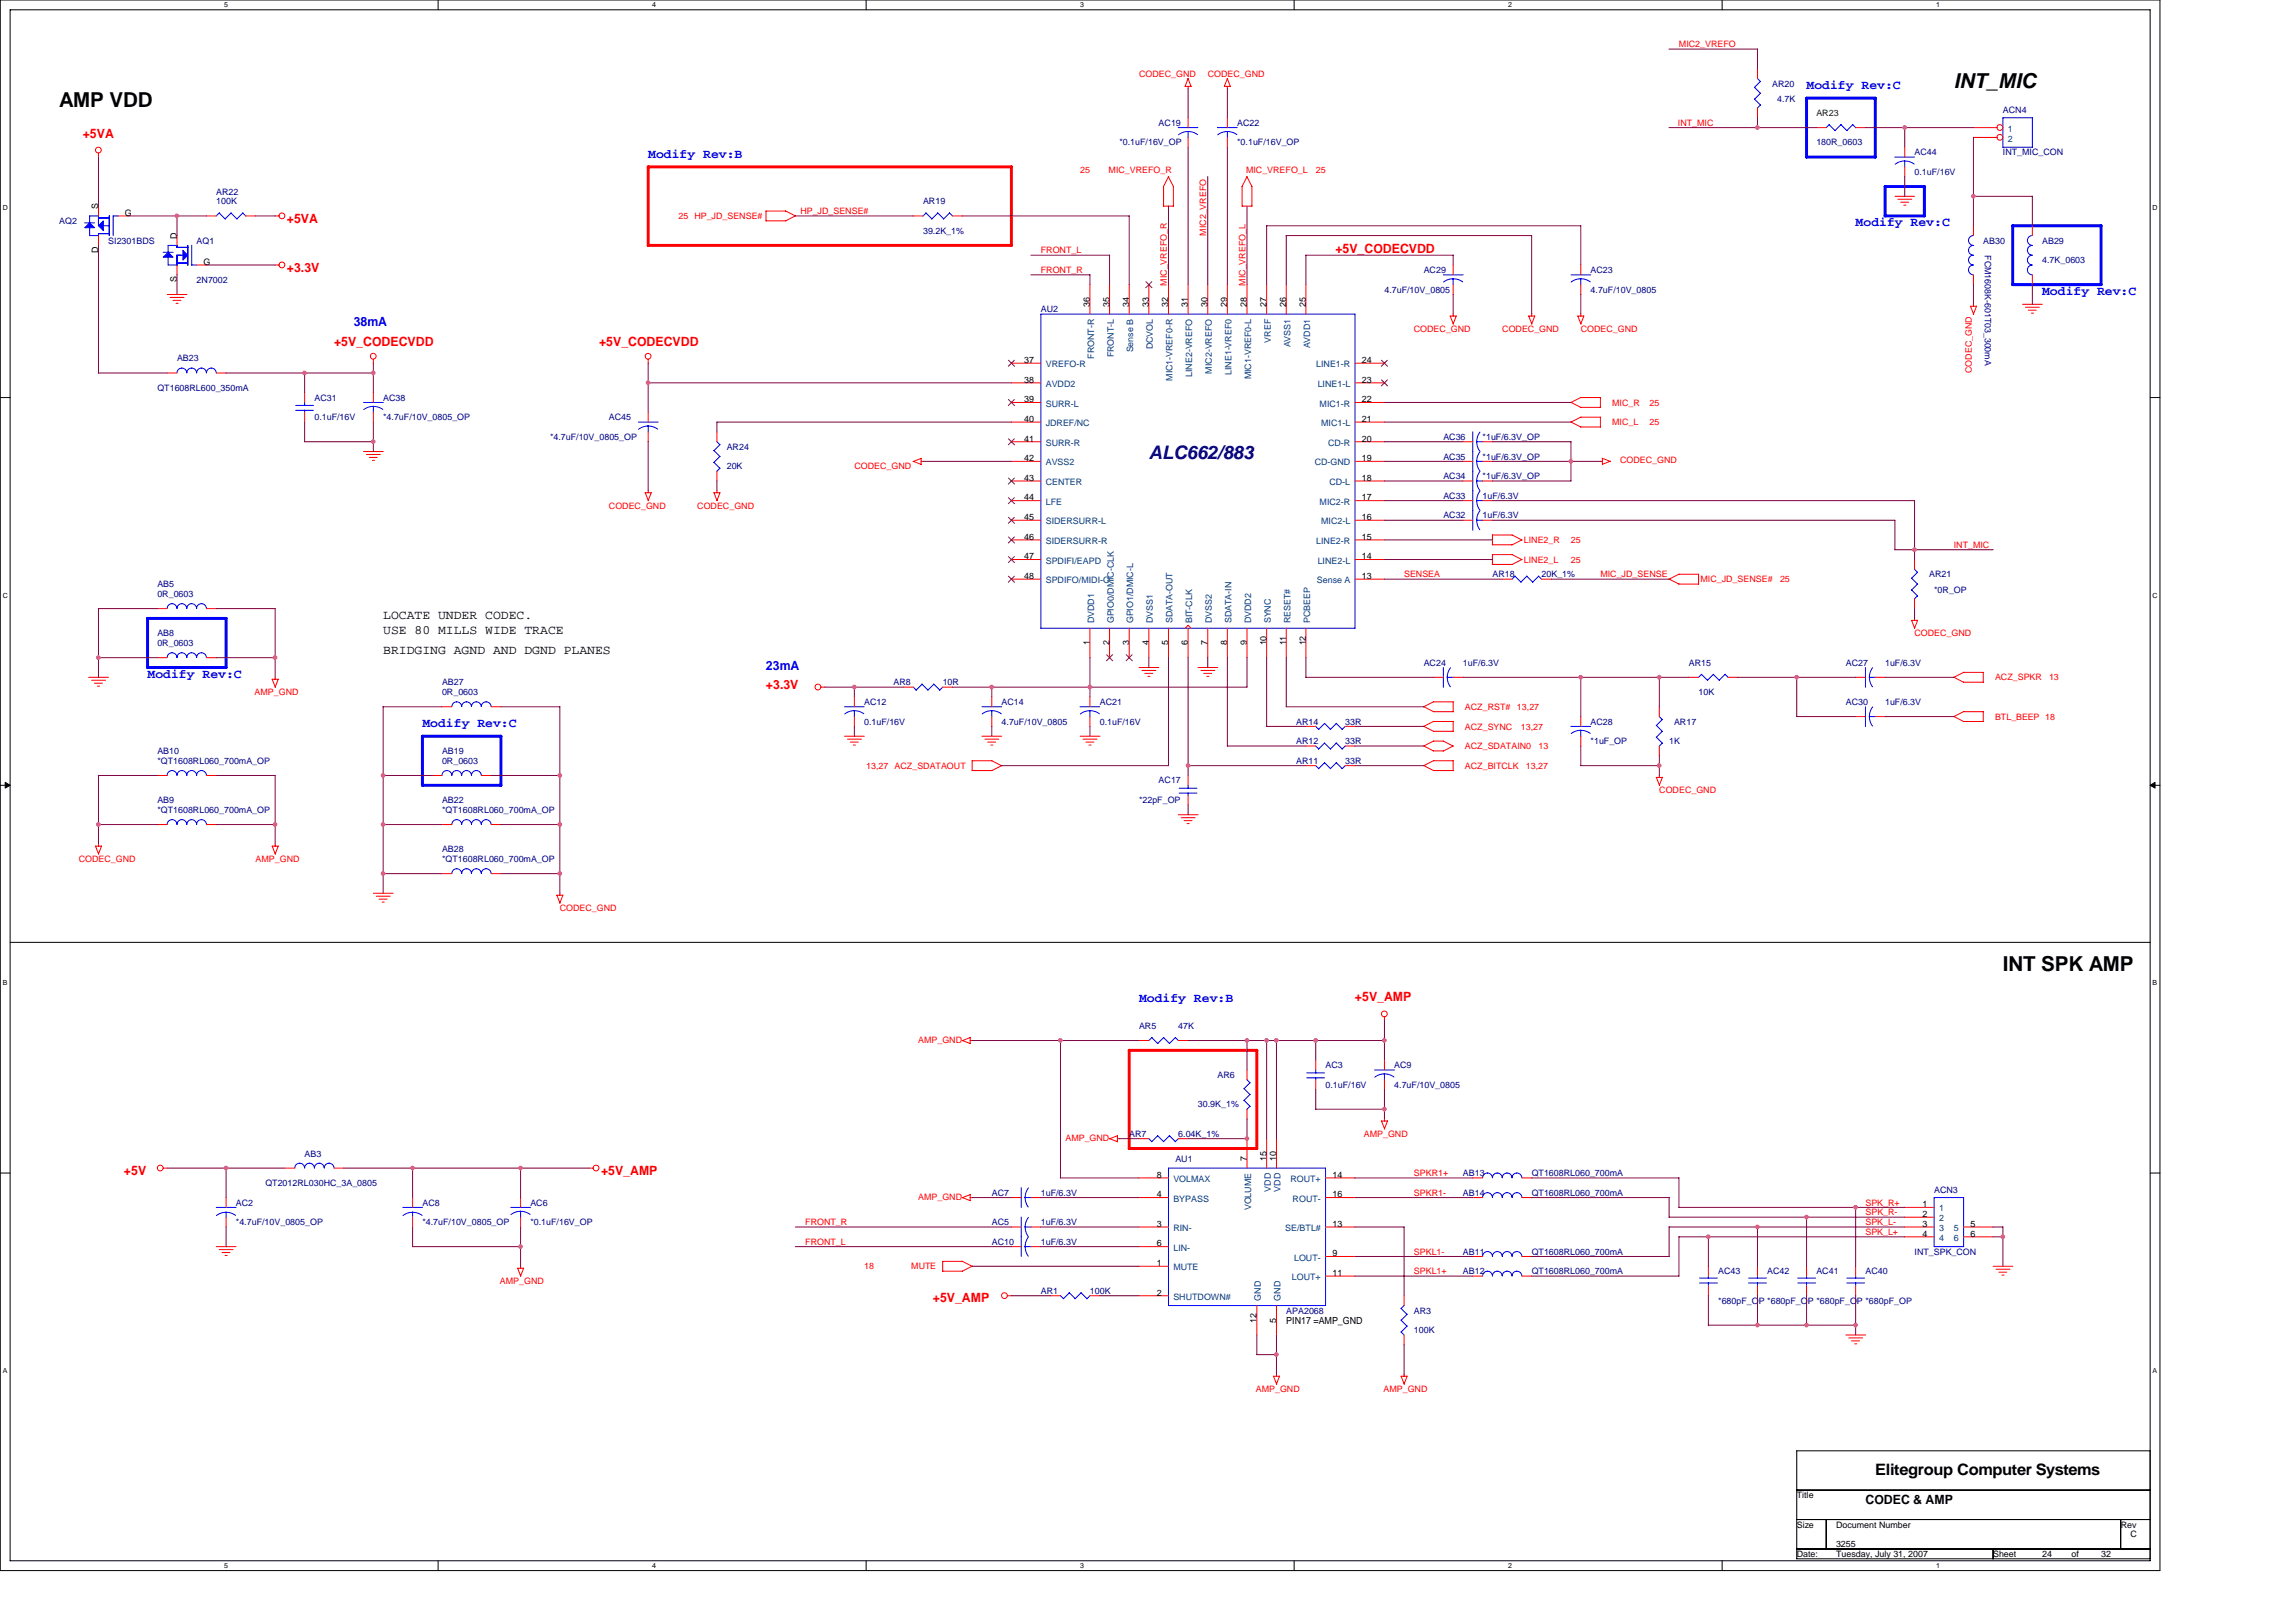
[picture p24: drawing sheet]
<svg xmlns="http://www.w3.org/2000/svg" width="297mm" height="210mm" viewBox="0 0 297 210" stroke-linecap="round" stroke-linejoin="round" font-family="sans-serif">
<defs><g id="words">
<g font-size="2.7">
<text x="252.8" y="11.3">INT_MIC</text>
<text x="7.7" y="13.9">AMP VDD</text>
<text x="259.1" y="125.6">INT SPK AMP</text>
</g>
<text font-size="2.4" fill="#000080" x="148.6" y="59.4">ALC662/883</text>
<text font-size="2" x="242.6" y="190.9">Elitegroup Computer Systems</text>
<g font-size="1.7" fill="#00f">
<text x="233.7" y="11.5">Modify Rev:C</text>
<text x="83.9" y="20.4">Modify Rev:B</text>
<text x="240.1" y="29.3">Modify Rev:C</text>
<text x="264.2" y="38.2">Modify Rev:C</text>
<text x="45.8" y="42.2">38mA</text>
<text x="19.1" y="87.7">Modify Rev:C</text>
<text x="99.1" y="86.6">23mA</text>
<text x="54.6" y="94.1">Modify Rev:C</text>
<text x="147.4" y="129.6">Modify Rev:B</text>
</g>
<g font-size="1.7" fill="#f00">
<text x="10.7" y="17.8">+5VA</text>
<text x="37.1" y="28.9">+5VA</text>
<text x="37.1" y="35.2">+3.3V</text>
<text x="172.8" y="32.8">+5V_CODECVDD</text>
<text x="43.2" y="44.7">+5V_CODECVDD</text>
<text x="77.5" y="44.7">+5V_CODECVDD</text>
<text x="99.1" y="89.2">+3.3V</text>
<text x="175.3" y="129.6">+5V_AMP</text>
<text x="16" y="152">+5V</text>
<text x="77.8" y="152">+5V_AMP</text>
<text x="120.7" y="168.4">+5V_AMP</text>
</g>
<g font-size="1.7">
<text x="49.6" y="80.1">LOCATE UNDER CODEC.</text>
<text x="49.6" y="82.1">USE 80 MILLS WIDE TRACE</text>
<text x="49.6" y="84.6">BRIDGING AGND AND DGND PLANES</text>
<text x="241.3" y="194.6">CODEC &amp; AMP</text>
</g>
<text font-size="1.3" x="166.4" y="171.3">PIN17 =AMP_GND</text>
<g font-size="1.1" fill="#f00">
<text x="147.4" y="9.9">CODEC_GND</text>
<text x="156.2" y="9.9">CODEC_GND</text>
<text x="217.2" y="6.1">MIC2_VREFO</text>
<text x="217.1" y="16.3">INT_MIC</text>
<text x="139.7" y="22.4">25</text>
<text x="143.4" y="22.4">MIC_VREFO_R</text>
<text x="161.2" y="22.4">MIC_VREFO_L</text>
<text x="170.2" y="22.4">25</text>
<text x="87.8" y="28.3">25 HP_JD_SENSE#</text>
<text x="103.5" y="27.7">HP_JD_SENSE#</text>
<text x="134.7" y="32.8">FRONT_L</text>
<text x="134.7" y="35.3">FRONT_R</text>
<text x="156" y="30.5" transform="rotate(-90 156 30.5)">MIC2_VREFO</text>
<text x="151" y="37" transform="rotate(-90 151 37)">MIC_VREFO_R</text>
<text x="161.1" y="37" transform="rotate(-90 161.1 37)">MIC_VREFO_L</text>
<text x="182.9" y="42.9">CODEC_GND</text>
<text x="194.3" y="42.9">CODEC_GND</text>
<text x="204.5" y="42.9">CODEC_GND</text>
<text x="208.6" y="52.5">MIC_R</text>
<text x="213.4" y="52.5">25</text>
<text x="255.1" y="48.3" transform="rotate(-90 255.1 48.3)">CODEC_GND</text>
<text x="208.6" y="55">MIC_L</text>
<text x="209.6" y="60">CODEC_GND</text>
<text x="213.4" y="55">25</text>
<text x="78.8" y="65.8">CODEC_GND</text>
<text x="90.2" y="65.8">CODEC_GND</text>
<text x="110.5" y="60.7">CODEC_GND</text>
<text x="197.1" y="70.3">LINE2_R</text>
<text x="203.2" y="70.3">25</text>
<text x="252.8" y="70.9">INT_MIC</text>
<text x="181.6" y="74.7">SENSEA</text>
<text x="197.1" y="72.8">LINE2_L</text>
<text x="203.2" y="72.8">25</text>
<text x="207" y="74.7">MIC_JD_SENSE</text>
<text x="220" y="75.3">MIC_JD_SENSE#</text>
<text x="230.3" y="75.3">25</text>
<text x="247.7" y="82.3">CODEC_GND</text>
<text x="32.9" y="89.9">AMP_GND</text>
<text x="258.1" y="88">ACZ_SPKR</text>
<text x="265.1" y="88">13</text>
<text x="189.5" y="91.8">ACZ_RST#</text>
<text x="189.5" y="94.4">ACZ_SYNC</text>
<text x="196.3" y="91.8">13,27</text>
<text x="196.8" y="94.4">13,27</text>
<text x="258.1" y="93.1">BTL_BEEP 18</text>
<text x="112.1" y="99.5">13,27</text>
<text x="115.7" y="99.5">ACZ_SDATAOUT</text>
<text x="189.5" y="96.9">ACZ_SDATAIN0</text>
<text x="189.5" y="99.5">ACZ_BITCLK</text>
<text x="197.4" y="99.5">13,27</text>
<text x="199" y="96.9">13</text>
<text x="214.7" y="102.6">CODEC_GND</text>
<text x="10.2" y="111.5">CODEC_GND</text>
<text x="33.1" y="111.5">AMP_GND</text>
<text x="72.4" y="117.9">CODEC_GND</text>
<text x="118.8" y="134.9">AMP_GND</text>
<text x="137.8" y="147.6">AMP_GND</text>
<text x="176.4" y="147.1">AMP_GND</text>
<text x="118.8" y="155.2">AMP_GND</text>
<text x="182.9" y="154.7">SPKR1-</text>
<text x="182.9" y="152.2">SPKR1+</text>
<text x="241.3" y="156">SPK_R+</text>
<text x="104.2" y="158.5">FRONT_R</text>
<text x="104.2" y="161.1">FRONT_L</text>
<text x="241.3" y="159.8">SPK_L+</text>
<text x="241.3" y="158.5">SPK_L-</text>
<text x="241.3" y="157.2">SPK_R-</text>
<text x="64.7" y="166.1">AMP_GND</text>
<text x="111.8" y="164.2">18</text>
<text x="117.9" y="164.2">MUTE</text>
<text x="182.9" y="164.9">SPKL1+</text>
<text x="182.9" y="162.3">SPKL1-</text>
<text x="162.5" y="180.1">AMP_GND</text>
<text x="179" y="180.1">AMP_GND</text>
</g>
<g font-size="1.1" fill="#000080">
<text x="229.3" y="11.2">AR20</text>
<text x="149.9" y="16.3">AC19</text>
<text x="160.1" y="16.3">AC22</text>
<text x="229.9" y="13.2">4.7K</text>
<text x="259.1" y="14.6">ACN4</text>
<text x="144.8" y="18.8">*0.1uF/16V_OP</text>
<text x="160.1" y="18.8">*0.1uF/16V_OP</text>
<text x="235" y="18.8">180R_0603</text>
<text x="247.7" y="20.1">AC44</text>
<text x="247.7" y="22.6">0.1uF/16V</text>
<text x="259.1" y="20.1">INT_MIC_CON</text>
<text x="7.7" y="29">AQ2</text>
<text x="28" y="25.2">AR22</text>
<text x="28" y="26.4">100K</text>
<text x="119.4" y="26.4">AR19</text>
<text x="14" y="31.5">SI2301BDS</text>
<text x="25.4" y="31.5">AQ1</text>
<text x="119.4" y="30.2">39.2K_1%</text>
<text x="184.2" y="35.3">AC29</text>
<text x="205.8" y="35.3">AC23</text>
<text x="256.6" y="31.5">AB30</text>
<text x="256.8" y="33" transform="rotate(90 256.8 33)">FCM1608K-601T03_300mA</text>
<text x="264.2" y="31.5">AB29</text>
<text x="264.2" y="34.1">4.7K_0603</text>
<text x="25.4" y="36.6">2N7002</text>
<text x="134.7" y="40.4">AU2</text>
<text x="179.1" y="37.9">4.7uF/10V_0805</text>
<text x="205.8" y="37.9">4.7uF/10V_0805</text>
<text x="22.9" y="46.8">AB23</text>
<text x="20.4" y="50.6">QT1608RL600_350mA</text>
<text x="40.7" y="51.8">AC31</text>
<text x="49.6" y="51.8">AC38</text>
<text x="40.7" y="54.4">0.1uF/16V</text>
<text x="49.6" y="54.4">*4.7uF/10V_0805_OP</text>
<text x="71.2" y="56.9">*4.7uF/10V_0805_OP</text>
<text x="78.8" y="54.4">AC45</text>
<text x="94" y="58.2">AR24</text>
<text x="186.7" y="56.9">AC36</text>
<text x="186.7" y="59.5">AC35</text>
<text x="191.8" y="56.9">*1uF/6.3V_OP</text>
<text x="191.8" y="59.5">*1uF/6.3V_OP</text>
<text x="94" y="60.7">20K</text>
<text x="186.7" y="64.5">AC33</text>
<text x="186.7" y="62">AC34</text>
<text x="191.8" y="64.5">1uF/6.3V</text>
<text x="191.8" y="62">*1uF/6.3V_OP</text>
<text x="186.7" y="67.1">AC32</text>
<text x="191.8" y="67.1">1uF/6.3V</text>
<text x="20.4" y="76">AB5</text>
<text x="20.4" y="77.2">0R_0603</text>
<text x="193.1" y="74.7">AR18</text>
<text x="199.4" y="74.7">20K_1%</text>
<text x="249.6" y="74.7">AR21</text>
<text x="250.2" y="76.7">*0R_OP</text>
<text x="20.4" y="82.3">AB8</text>
<text x="20.4" y="83.6">0R_0603</text>
<text x="57.2" y="88.7">AB27</text>
<text x="57.2" y="89.9">0R_0603</text>
<text x="115.6" y="88.7">AR8</text>
<text x="122" y="88.7">10R</text>
<text x="184.2" y="86.1">AC24</text>
<text x="189.3" y="86.1">1uF/6.3V</text>
<text x="218.5" y="86.1">AR15</text>
<text x="219.7" y="89.9">10K</text>
<text x="238.8" y="86.1">AC27</text>
<text x="243.9" y="86.1">1uF/6.3V</text>
<text x="111.8" y="91.2">AC12</text>
<text x="111.8" y="93.7">0.1uF/16V</text>
<text x="129.6" y="91.2">AC14</text>
<text x="129.6" y="93.7">4.7uF/10V_0805</text>
<text x="142.3" y="91.2">AC21</text>
<text x="142.3" y="93.7">0.1uF/16V</text>
<text x="167.7" y="93.7">AR14</text>
<text x="174" y="93.7">33R</text>
<text x="205.8" y="93.7">AC28</text>
<text x="216.6" y="93.7">AR17</text>
<text x="238.8" y="91.2">AC30</text>
<text x="243.9" y="91.2">1uF/6.3V</text>
<text x="20.4" y="97.6">AB10</text>
<text x="20.4" y="98.8">*QT1608RL060_700mA_OP</text>
<text x="57.2" y="97.6">AB19</text>
<text x="57.2" y="98.8">0R_0603</text>
<text x="149.9" y="101.4">AC17</text>
<text x="167.7" y="98.8">AR11</text>
<text x="167.7" y="96.3">AR12</text>
<text x="174" y="98.8">33R</text>
<text x="174" y="96.3">33R</text>
<text x="205.8" y="96.3">*1uF_OP</text>
<text x="215.9" y="96.3">1K</text>
<text x="20.4" y="103.9">AB9</text>
<text x="20.4" y="105.2">*QT1608RL060_700mA_OP</text>
<text x="57.2" y="103.9">AB22</text>
<text x="57.2" y="105.2">*QT1608RL060_700mA_OP</text>
<text x="147.4" y="103.9">*22pF_OP</text>
<text x="57.2" y="110.3">AB28</text>
<text x="57.2" y="111.5">*QT1608RL060_700mA_OP</text>
<text x="147.4" y="133.1">AR5</text>
<text x="152.4" y="133.1">47K</text>
<text x="155" y="143.3">30.9K_1%</text>
<text x="157.5" y="139.5">AR6</text>
<text x="171.5" y="138.2">AC3</text>
<text x="171.5" y="140.7">0.1uF/16V</text>
<text x="180.4" y="138.2">AC9</text>
<text x="180.4" y="140.7">4.7uF/10V_0805</text>
<text x="39.4" y="149.6">AB3</text>
<text x="146.1" y="147.1">AR7</text>
<text x="152.4" y="147.1">6.04K_1%</text>
<text x="30.5" y="156">AC2</text>
<text x="34.3" y="153.4">QT2012RL030HC_3A_0805</text>
<text x="54.6" y="156">AC8</text>
<text x="68.6" y="156">AC6</text>
<text x="128.3" y="154.7">AC7</text>
<text x="134.7" y="154.7">1uF/6.3V</text>
<text x="152.1" y="150.4">AU1</text>
<text x="189.3" y="154.7">AB14</text>
<text x="189.3" y="152.2">AB13</text>
<text x="198.2" y="154.7">QT1608RL060_700mA</text>
<text x="198.2" y="152.2">QT1608RL060_700mA</text>
<text x="250.2" y="154.3">ACN3</text>
<text x="30.5" y="158.5">*4.7uF/10V_0805_OP</text>
<text x="54.6" y="158.5">*4.7uF/10V_0805_OP</text>
<text x="68.6" y="158.5">*0.1uF/16V_OP</text>
<text x="128.3" y="158.5">AC5</text>
<text x="128.3" y="161.1">AC10</text>
<text x="134.7" y="161.1">1uF/6.3V</text>
<text x="134.7" y="158.5">1uF/6.3V</text>
<text x="134.7" y="167.4">AR1</text>
<text x="141" y="167.4">100K</text>
<text x="189.3" y="162.3">AB11</text>
<text x="189.3" y="164.9">AB12</text>
<text x="198.2" y="162.3">QT1608RL060_700mA</text>
<text x="198.2" y="164.9">QT1608RL060_700mA</text>
<text x="222.3" y="164.9">AC43</text>
<text x="228.6" y="164.9">AC42</text>
<text x="235" y="164.9">AC41</text>
<text x="241.3" y="164.9">AC40</text>
<text x="247.7" y="162.3">INT_SPK_CON</text>
<text x="166.4" y="169.9">APA2068</text>
<text x="182.9" y="169.9">AR3</text>
<text x="182.9" y="172.5">100K</text>
<text x="222.3" y="168.7">*680pF_OP *680pF_OP *680pF_OP *680pF_OP</text>
</g>
<text font-size="1.1" fill="#004000" x="235" y="15">AR23</text>
<g font-size="1.1" fill="#004080">
<text x="259.8" y="17">1</text>
<text x="259.8" y="18.3">2</text>
<text x="135.3" y="47.5">VREFO-R</text>
<text x="141.5" y="46.4" transform="rotate(-90 141.5 46.4)">FRONT-R</text>
<text x="144.1" y="46.2" transform="rotate(-90 144.1 46.2)">FRONT-L</text>
<text x="146.6" y="45.6" transform="rotate(-90 146.6 45.6)">Sense B</text>
<text x="149.2" y="45.2" transform="rotate(-90 149.2 45.2)">DCVOL</text>
<text x="164.4" y="44.3" transform="rotate(-90 164.4 44.3)">VREF</text>
<text x="166.9" y="45" transform="rotate(-90 166.9 45)">AVSS1</text>
<text x="169.5" y="45.1" transform="rotate(-90 169.5 45.1)">AVDD1</text>
<text x="170.3" y="47.5">LINE1-R</text>
<text x="135.3" y="50.1">AVDD2</text>
<text x="135.3" y="52.6">SURR-L</text>
<text x="151.7" y="49.3" transform="rotate(-90 151.7 49.3)">MIC1-VREF0-R</text>
<text x="154.2" y="48.8" transform="rotate(-90 154.2 48.8)">LINE2-VREFO</text>
<text x="156.8" y="48.3" transform="rotate(-90 156.8 48.3)">MIC2-VREFO</text>
<text x="159.3" y="48.5" transform="rotate(-90 159.3 48.5)">LINE1-VREF0</text>
<text x="161.9" y="49.1" transform="rotate(-90 161.9 49.1)">MIC1-VREF0-L</text>
<text x="170.5" y="50.1">LINE1-L</text>
<text x="170.7" y="52.6">MIC1-R</text>
<text x="135.3" y="55.1">JDREF/NC</text>
<text x="135.3" y="57.7">SURR-R</text>
<text x="170.9" y="55.1">MIC1-L</text>
<text x="171.8" y="57.7">CD-R</text>
<text x="135.3" y="60.2">AVSS2</text>
<text x="135.3" y="62.8">CENTER</text>
<text x="135.3" y="65.3">LFE</text>
<text x="170.1" y="60.2">CD-GND</text>
<text x="170.7" y="65.3">MIC2-R</text>
<text x="172" y="62.8">CD-L</text>
<text x="135.3" y="67.8">SIDERSURR-L</text>
<text x="135.3" y="70.4">SIDERSURR-R</text>
<text x="170.3" y="70.4">LINE2-R</text>
<text x="170.9" y="67.8">MIC2-L</text>
<text x="135.3" y="72.9">SPDIFI/EAPD</text>
<text x="135.3" y="75.5">SPDIFO/MIDI-O</text>
<text x="170.4" y="75.5">Sense A</text>
<text x="170.5" y="72.9">LINE2-L</text>
<text x="141.5" y="80.6" transform="rotate(-90 141.5 80.6)">DVDD1</text>
<text x="144.1" y="80.6" transform="rotate(-90 144.1 80.6)">GPIO0/DMIC-CLK</text>
<text x="146.6" y="80.6" transform="rotate(-90 146.6 80.6)">GPIO1/DMIC-L</text>
<text x="149.2" y="80.6" transform="rotate(-90 149.2 80.6)">DVSS1</text>
<text x="151.7" y="80.6" transform="rotate(-90 151.7 80.6)">SDATA-OUT</text>
<text x="154.2" y="80.6" transform="rotate(-90 154.2 80.6)">BIT-CLK</text>
<text x="156.8" y="80.6" transform="rotate(-90 156.8 80.6)">DVSS2</text>
<text x="159.3" y="80.6" transform="rotate(-90 159.3 80.6)">SDATA-IN</text>
<text x="161.9" y="80.6" transform="rotate(-90 161.9 80.6)">DVDD2</text>
<text x="164.4" y="80.6" transform="rotate(-90 164.4 80.6)">SYNC</text>
<text x="166.9" y="80.6" transform="rotate(-90 166.9 80.6)">RESET#</text>
<text x="169.5" y="80.6" transform="rotate(-90 169.5 80.6)">PCBEEP</text>
<text x="151.8" y="152.9">VOLMAX</text>
<text x="151.8" y="155.5">BYPASS</text>
<text x="164.4" y="154.2" transform="rotate(-90 164.4 154.2)">VDD</text>
<text x="165.7" y="154.2" transform="rotate(-90 165.7 154.2)">VDD</text>
<text x="166.9" y="152.9">ROUT+</text>
<text x="167.2" y="155.5">ROUT-</text>
<text x="151.8" y="159.3">RIN-</text>
<text x="151.8" y="161.8">LIN-</text>
<text x="161.9" y="156.6" transform="rotate(-90 161.9 156.6)">VOLUME</text>
<text x="166.3" y="159.3">SE/BTL#</text>
<text x="250.9" y="156.7">1</text>
<text x="250.9" y="158">2</text>
<text x="250.9" y="159.3">3</text>
<text x="250.9" y="160.5">4</text>
<text x="252.8" y="159.3">5</text>
<text x="252.8" y="160.5">6</text>
<text x="151.8" y="164.4">MUTE</text>
<text x="167.1" y="165.6">LOUT+</text>
<text x="167.4" y="163.1">LOUT-</text>
<text x="151.8" y="168.2">SHUTDOWN#</text>
<text x="163.1" y="168.3" transform="rotate(-90 163.1 168.3)">GND</text>
<text x="165.7" y="168.3" transform="rotate(-90 165.7 168.3)">GND</text>
</g>
<g font-size="1.1">
<text x="12.7" y="27.1" transform="rotate(-90 12.7 27.1)">S</text>
<text x="16.2" y="27.9">G</text>
<text x="12.7" y="32.7" transform="rotate(-90 12.7 32.7)">D</text>
<text x="22.9" y="30.9" transform="rotate(-90 22.9 30.9)">D</text>
<text x="26.3" y="34.3">G</text>
<text x="22.9" y="36.5" transform="rotate(-90 22.9 36.5)">S</text>
<text x="141" y="39.8" transform="rotate(-90 141 39.8)">36</text>
<text x="143.5" y="39.8" transform="rotate(-90 143.5 39.8)">35</text>
<text x="146.1" y="39.8" transform="rotate(-90 146.1 39.8)">34</text>
<text x="148.6" y="39.8" transform="rotate(-90 148.6 39.8)">33</text>
<text x="151.1" y="39.8" transform="rotate(-90 151.1 39.8)">32</text>
<text x="153.7" y="39.8" transform="rotate(-90 153.7 39.8)">31</text>
<text x="156.2" y="39.8" transform="rotate(-90 156.2 39.8)">30</text>
<text x="158.8" y="39.8" transform="rotate(-90 158.8 39.8)">29</text>
<text x="161.3" y="39.8" transform="rotate(-90 161.3 39.8)">28</text>
<text x="163.8" y="39.8" transform="rotate(-90 163.8 39.8)">27</text>
<text x="166.4" y="39.8" transform="rotate(-90 166.4 39.8)">26</text>
<text x="168.9" y="39.8" transform="rotate(-90 168.9 39.8)">25</text>
<text x="132.5" y="47">37</text>
<text x="176.2" y="47">24</text>
<text x="132.5" y="49.5">38</text>
<text x="132.5" y="52">39</text>
<text x="176.2" y="52">22</text>
<text x="176.2" y="49.5">23</text>
<text x="132.5" y="54.6">40</text>
<text x="132.5" y="57.1">41</text>
<text x="132.5" y="59.7">42</text>
<text x="176.2" y="59.7">19</text>
<text x="176.2" y="57.1">20</text>
<text x="176.2" y="54.6">21</text>
<text x="132.5" y="62.2">43</text>
<text x="132.5" y="64.7">44</text>
<text x="176.2" y="64.7">17</text>
<text x="176.2" y="62.2">18</text>
<text x="132.5" y="67.3">45</text>
<text x="132.5" y="69.8">46</text>
<text x="176.2" y="69.8">15</text>
<text x="176.2" y="67.3">16</text>
<text x="132.5" y="72.4">47</text>
<text x="132.5" y="74.9">48</text>
<text x="176.2" y="74.9">13</text>
<text x="176.2" y="72.4">14</text>
<text x="141" y="83.5" transform="rotate(-90 141 83.5)">1</text>
<text x="143.5" y="83.5" transform="rotate(-90 143.5 83.5)">2</text>
<text x="146.1" y="83.5" transform="rotate(-90 146.1 83.5)">3</text>
<text x="148.6" y="83.5" transform="rotate(-90 148.6 83.5)">4</text>
<text x="151.1" y="83.5" transform="rotate(-90 151.1 83.5)">5</text>
<text x="153.7" y="83.5" transform="rotate(-90 153.7 83.5)">6</text>
<text x="156.2" y="83.5" transform="rotate(-90 156.2 83.5)">7</text>
<text x="158.8" y="83.5" transform="rotate(-90 158.8 83.5)">8</text>
<text x="161.3" y="83.5" transform="rotate(-90 161.3 83.5)">9</text>
<text x="163.8" y="83.5" transform="rotate(-90 163.8 83.5)">10</text>
<text x="166.4" y="83.5" transform="rotate(-90 166.4 83.5)">11</text>
<text x="168.9" y="83.5" transform="rotate(-90 168.9 83.5)">12</text>
<text x="149.6" y="152.4">8</text>
<text x="149.6" y="154.9">4</text>
<text x="161.3" y="150.2" transform="rotate(-90 161.3 150.2)">7</text>
<text x="163.8" y="150.2" transform="rotate(-90 163.8 150.2)">15</text>
<text x="165.1" y="150.2" transform="rotate(-90 165.1 150.2)">10</text>
<text x="172.4" y="154.9">16</text>
<text x="172.4" y="152.4">14</text>
<text x="149.6" y="158.7">3</text>
<text x="149.6" y="161.3">6</text>
<text x="172.4" y="158.7">13</text>
<text x="248.7" y="156.2">1</text>
<text x="248.7" y="157.5">2</text>
<text x="248.7" y="158.7">3</text>
<text x="248.7" y="160">4</text>
<text x="254.9" y="158.7">5</text>
<text x="254.9" y="160">6</text>
<text x="149.6" y="163.8">1</text>
<text x="149.6" y="167.6">2</text>
<text x="172.4" y="162.5">9</text>
<text x="172.4" y="165.1">11</text>
<text x="162.6" y="171.1" transform="rotate(-90 162.6 171.1)">12</text>
<text x="165.1" y="171.1" transform="rotate(-90 165.1 171.1)">5</text>
<text x="232.4" y="193.8">Title</text>
<text x="232.4" y="197.6">Size</text>
<text x="237.5" y="197.6">Document Number</text>
<text x="274.4" y="197.6">Rev</text>
<text x="232.4" y="201.4">Date:</text>
<text x="237.5" y="201.4">Tuesday, July 31, 2007</text>
<text x="237.5" y="200.2">3255</text>
<text x="257.8" y="201.4">Sheet</text>
<text x="264.2" y="201.4">24</text>
<text x="268" y="201.4">of</text>
<text x="271.8" y="201.4">32</text>
<text x="275.6" y="198.9">C</text>
</g>
<g font-size=".9">
<text x="29" y=".9">5</text>
<text x="84.4" y=".9">4</text>
<text x="139.7" y=".9">3</text>
<text x="195.1" y=".9">2</text>
<text x="250.5" y=".9">1</text>
<text x=".4" y="27.2">D</text>
<text x="278.5" y="27.2">D</text>
<text x=".4" y="77.3">C</text>
<text x="278.5" y="77.3">C</text>
<text x=".4" y="127.5">B</text>
<text x="278.5" y="127.5">B</text>
<text x=".4" y="177.7">A</text>
<text x="278.5" y="177.7">A</text>
<text x="29" y="202.9">5</text>
<text x="84.4" y="202.9">4</text>
<text x="139.7" y="202.9">3</text>
<text x="195.1" y="202.9">2</text>
<text x="250.5" y="202.9">1</text>
</g>
</g></defs>
<path d="M0 0h279.4v203.2h-279.4zM1.3 1.3h276.9v200.6h-276.9z" fill="none" stroke="#000" stroke-width=".13"/>
<g fill="#fff">
<path d="M29 .1h.5v1h-.5z"/>
<path d="M29 202.1h.5v1h-.5z"/>
</g>
<path d="M56.7 0v1.3M56.7 201.9v1.3" fill="none" stroke="#000" stroke-width=".13"/>
<g fill="#fff">
<path d="M84.4 .1h.5v1h-.5z"/>
<path d="M84.4 202.1h.5v1h-.5z"/>
</g>
<path d="M112.1 0v1.3M112.1 201.9v1.3" fill="none" stroke="#000" stroke-width=".13"/>
<g fill="#fff">
<path d="M139.7 .1h.5v1h-.5z"/>
<path d="M139.7 202.1h.5v1h-.5z"/>
</g>
<path d="M167.4 0v1.3M167.4 201.9v1.3" fill="none" stroke="#000" stroke-width=".13"/>
<g fill="#fff">
<path d="M195.1 .1h.5v1h-.5z"/>
<path d="M195.1 202.1h.5v1h-.5z"/>
</g>
<path d="M222.8 0v1.3M222.8 201.9v1.3" fill="none" stroke="#000" stroke-width=".13"/>
<g fill="#fff">
<path d="M250.5 .1h.5v1h-.5z"/>
<path d="M250.5 202.1h.5v1h-.5z"/>
<path d="M.4 26.4h.6v.9h-.6z"/>
<path d="M278.5 26.4h.6v.9h-.6z"/>
<path d="M.4 76.5h.6v1h-.6z"/>
<path d="M278.5 76.5h.6v1h-.6z"/>
</g>
<path d="M0 51.4h1.3M278.2 51.4h1.2" fill="none" stroke="#000" stroke-width=".13"/>
<g fill="#fff">
<path d="M.4 126.7h.5v1h-.5z"/>
<path d="M278.5 126.7h.6v1h-.6z"/>
</g>
<path d="M0 101.6h1.3M278.2 101.6h1.2" fill="none" stroke="#000" stroke-width=".13"/>
<path d="M.7 101.2l.6 .4-.6 .4zM278.2 101.6l.6-.4v.8z" fill="#000" stroke="#000" stroke-width=".13"/>
<g fill="#fff">
<path d="M.4 176.8h.5v1h-.5z"/>
<path d="M278.5 176.8h.6v1h-.6z"/>
</g>
<path d="M1.3 121.9h276.9M0 151.8h1.3M278.2 151.8h1.2M232.4 187.7h45.8v14h-45.8zM232.4 192.8h45.8M232.4 196.6h45.8M236.3 196.6v3.8M274.4 196.6v3.8M232.4 200.4h45.8M257.8 200.4v1.3" fill="none" stroke="#000" stroke-width=".13"/>
<path d="M83.9 21.6h46.9v10.1h-46.9zM146.1 135.9h16.5v12.7h-16.5z" fill="none" stroke="#f00" stroke-width=".38"/>
<path d="M233.7 12.7h8.9v7.6h-8.9zM243.9 24.1h5.1v3.8h-5.1zM260.4 29.2h11.4v7.6h-11.4zM19.1 80h10.1v6.4h-10.1zM54.6 95.2h10.2v6.4h-10.2z" fill="none" stroke="#00f" stroke-width=".38"/>
<g fill="none" stroke="#f00" stroke-width=".13">
<path d="M12.7 19.8v.5M153.3 11.2h.8M153.7 10.1l.4 1.1M153.7 10.2l-.4 1M153.7 11.2v.3M153.7 15.2v1.3M153.7 17.8v1.2M158.4 11.2h.8M158.8 10.1l.4 1.1M158.8 10.2l-.4 1M158.8 11.2v.3M158.8 15.2v1.3"/>
<path d="M158.8 17.8v1.2M227.4 8.9v1.3M227.4 14v1.2M235 16.5h1.3M240.1 16.5h1.2M246.4 19v1.3M255.3 16.5h3.1M255.3 17.8h3.1M12.7 26.7v1.2M12.7 30.5v1.2M15.3 27.9h1.2M21.6 38.1h2.6"/>
<path d="M22 38.5h1.8M22.4 38.9h1M22.8 39.2h.2M22.9 30.5v1.2M22.9 34.3v1.3M25.4 34.3h1.3M26.7 27.9h1.3M31.8 27.9h1.3M35.6 34.3h.5M35.6 27.9h.5M99.1 27.3h2.5M99.1 27.3v1.3"/>
<path d="M101.6 27.3l1.3 .6M102.9 27.9l-1.2 .7h-2.6M118.1 27.9h1.3M123.2 27.9h1.3M141 36.8v3.8M143.5 36.8v3.8M146.1 36.8v3.8M148.6 36.8v3.8M151.1 22.8l.7 1.3M151.2 36.8v3.8M151.2 22.9l-.7 1.3M151.8 24.1v2.6h-1.3v-2.6"/>
<path d="M153.7 36.8v3.8M156.2 36.8v3.8M158.8 36.8v3.8M161.3 22.8l.7 1.3M161.3 36.8v3.8M161.3 22.9l-.6 1.3M162 24.1v2.6h-1.3v-2.6M163.9 36.8v3.8M166.4 36.8v3.8M168.9 36.8v3.8M188 34.3v1.3M188 36.8v1.3"/>
<path d="M204.5 34.3v1.3M204.5 36.8v1.3M245.1 25.4h2.6M245.5 25.8h1.8M245.9 26.2h1M246.3 26.5h.3M246.4 21.6v1.3M254.9 39.6h.8M255.3 29.2v1.3M255.3 35.6v1.2M255.3 39.3v.3M255.7 39.6l-.4 1-.4-1"/>
<path d="M261.7 39.4h2.5M262 39.8h1.8M262.9 29.2v1.3M262.9 35.6v1.2M21.6 48.3h1.3M28 48.3h1.2M39.4 50.8v1.3M39.4 53.3v1.3M47 58.4h2.6M47.4 58.8h1.8M47.8 59.2h1M48.2 59.6h.2"/>
<path d="M48.3 46.5v.5M48.3 50.8v1.3M48.3 53.3v1.3M83.9 46.5v.5M83.9 53.3v1.3M83.9 55.9v1.2M92.7 55.9v1.2M118.1 59.7l1.1 .4M119.2 59.7h.2M119.2 59.3v.8M119.2 59.3l-1.1 .4M130.8 59.7h3.9"/>
<path d="M130.8 57.1h3.9M130.8 54.6h3.9M130.8 52.1h3.9M130.8 49.5h3.9M130.8 47h3.9M175.3 59.7h3.8M175.3 57.1h3.8M175.3 54.6h3.8M175.3 52.1h3.8M175.3 49.5h3.8M175.3 47h3.8M187.6 40.9h.8"/>
<path d="M188 40.6v.3M188.4 40.9l-.4 1-.4-1M189.3 59.7h1.2M189.3 57.1h1.2M191.8 59.7h1.3M191.8 57.1h1.3M197.8 40.9h.7l-.3 1-.4-1M198.2 40.6v.3M203.2 52l1.3 .7M203.2 54.6l1.3 .6M204.5 55.2h2.5M204.5 40.6v.3"/>
<path d="M204.5 51.4h2.6l-.1 1.3h-2.5M204.5 54h2.5v1.3M204.5 51.4l-1.3 .7M204.5 54l-1.3 .6M204.9 40.9h-.8l.4 1M204.9 40.9l-.4 1M207 59.7h.3M207.3 59.3l1 .4M207.3 59.3v.8M208.3 59.7l-1 .4M262.4 40.1h1M262.8 40.5h.3"/>
<path d="M20.4 78.7h1.2M26.7 78.7h1.3M83.5 63.8h.7l-.3 1-.4-1M83.9 63.5v.3M92.3 63.8h.8M92.7 61v1.2M92.7 63.5v.3M93.2 63.7l-.5 1.1-.3-1M130.8 64.8h3.9M130.8 74.9h3.9M130.8 72.4h3.9M130.8 69.8h3.9"/>
<path d="M130.8 67.3h3.9M130.8 62.2h3.9M175.3 64.8h3.8M175.3 74.9h3.8M175.3 72.4h3.8M175.3 69.8h3.8M175.3 67.3h3.8M175.3 62.2h3.8M189.3 64.8h1.2M189.3 67.3h1.2M189.3 62.2h1.2M191.8 64.8h1.3"/>
<path d="M191.8 67.3h1.3M191.8 62.2h1.3M193.1 70.5h2.5M193.1 69.2h2.5M193.1 69.2v1.3M193.1 71.7v1.3M193.1 71.8h2.5M194.3 74.9h1.3M195.6 69.2l1.3 .7-1.3 .6M195.6 71.8l1.3 .6M196.9 72.4l-1.3 .6h-2.5M199.4 74.9h1.3"/>
<path d="M215.9 74.9l1.3 .7M217.2 75.6h2.5M217.2 74.3h2.6M217.2 74.3l-1.3 .6M219.7 74.3v1.3M247.7 72.4v1.3M247.7 77.5v1.2M247.7 80v.3M11.5 87.6h2.5M11.9 88h1.7M12.2 88.4h1M12.6 88.8h.3"/>
<path d="M20.4 85.1h1.2M26.7 85.1h1.3M35.2 87.9h.8M35.6 87.6v.3M36 87.9l-.4 1-.4-1M57.2 91.4h1.3M63.5 91.4h1.3M106.2 88.9h.5M109.3 95.2h2.5M109.6 95.6h1.8M110 96h1M110.4 96.4h.3"/>
<path d="M110.5 90.2v1.2M110.5 92.7v1.3M116.9 88.9h1.2M122 88.9h1.2M125.7 99.7h2.6M125.8 98.4h2.5M125.8 98.4v1.3M127 95.2h2.6M127.4 95.6h1.8M127.8 96h1M128.2 96.4h.3M128.3 90.2v1.2"/>
<path d="M128.3 92.7v1.3M128.3 98.4l1.3 .7M129.6 99.1l-1.3 .6M139.7 95.2h2.6M140.1 95.6h1.8M140.5 96h1M140.9 96.4h.3M141 81.3v3.8M141 90.2v1.2M141 92.7v1.3M143.5 81.3v3.8M146.1 81.3v3.8"/>
<path d="M147.4 86.4h2.5M147.7 86.7h1.8M148.1 87.1h1M148.5 87.5h.3M148.6 81.3v3.8M151.2 81.3v3.8M153.3 81.3l.4-.4 .4 .4M153.7 81.3v3.8M155 86.4h2.5M155.4 86.7h1.8M155.7 87.1h1.1M156.1 87.5h.3"/>
<path d="M156.2 81.3v3.8M158.8 81.3v3.8M161.3 81.3v3.8M163.9 81.3v3.8M166.4 81.3v3.8M168.9 81.3v3.8M168.9 99.1h1.3M168.9 94h1.3M168.9 96.5h1.3M174 99.1h1.3M174 94h1.3M174 96.5h1.3"/>
<path d="M184.2 96.5l1.3 .7M184.2 91.4l1.3 .7M184.2 94l1.3 .6M184.2 99l1.3 .7M185.4 97.2h1.3M185.4 99.7h2.6M185.4 94.6h2.6M185.5 90.8h2.5v1.3h-2.6M185.5 93.3h2.5v1.3M185.5 98.4h2.5v1.3M185.5 87.6h1.2M185.5 95.9h1.2"/>
<path d="M185.5 95.9l-1.3 .6M185.5 90.8l-1.3 .6M185.5 93.3l-1.3 .7M185.5 98.4l-1.3 .7M186.7 95.9l1.3 .6M188 87.6h1.3M188 96.5l-1.3 .7M204.5 92.7v1.3M204.5 95.2v1.3M214.7 91.4v1.3M214.7 96.5v1.3M218.5 87.6h1.2"/>
<path d="M223.6 87.6h1.2M240.1 87.6h1.2M240.1 92.7h1.2M242.6 87.6h1.3M242.6 92.7h1.3M248.1 80.3h-.8l.4 1M248.1 80.2l-.4 1.1M254 88.3h2.6M254 93.3h2.6M254 87h2.6M254 92.1h2.6M254.1 87l-1.3 .6 1.2 .7"/>
<path d="M254.1 92.1l-1.3 .6 1.2 .6M256.6 87v1.3M256.6 92.1v1.3M12.3 109.5h.8M12.4 109.5l.4 1M12.7 109.2v.3M13.1 109.5l-.4 1M20.4 100.3h1.2M20.4 106.7h1.2M26.7 100.3h1.3M26.7 106.7h1.3M35.2 109.5h.8"/>
<path d="M35.2 109.5l.4 1M35.6 109.2v.3M36 109.5l-.4 1M48.3 115.6h2.6M48.7 116h1.8M49 116.3h1.1M49.4 116.7h.3M55.9 100.3h1.3M57.2 106.7h1.3M57.2 113h1.3M62.3 100.3h1.2M63.5 106.7h1.3"/>
<path d="M63.5 113h1.3M72 115.8h.8M72 115.8l.5 1.1M72.4 115.5v.3M72.8 115.8l-.4 1M152.4 105.4h2.6M152.8 105.8h1.8M153.2 106.2h1M153.6 106.6h.3M153.7 100.3v1.3M153.7 102.9v1.2M214.7 100.3v.3"/>
<path d="M215.1 100.6h-.8l.4 1M215.1 100.6l-.4 1M124.5 134.6l1-.4v.8M124.5 134.6l1 .4M125.5 134.6h.3M147.4 134.6h1.2M152.4 134.6h1.3M161.3 138.4v1.3M170.2 137.2v1.2M170.2 139.7v1.3M179.1 131.6v.5M179.1 137.2v1.2"/>
<path d="M179.1 139.7v1.3M21.1 151.1h.6M29.2 154.9v1.3M29.2 157.5v1.2M36.9 151.1h1.2M43.2 151.1h1.3M53.4 154.9v1.3M53.4 157.5v1.2M67.3 154.9v1.3M67.3 157.5v1.2M76.2 151.1h.5M125.5 154.5v.8"/>
<path d="M125.5 154.6l-1 .3 1 .4M125.5 154.9h.3M130.8 154.9h1.3M130.8 158.7h1.3M133.4 154.9h1.3M133.4 158.7h1.3M144.6 146.9v.8l-1.1-.4M144.6 146.9l-1.1 .4M144.6 147.3h.2M147.4 154.9h3.8M147.4 147.3h1.2M147.4 158.7h3.8"/>
<path d="M147.4 152.4h3.8M152.4 147.3h1.3M161.3 143.5v1.3M161.3 147.3v3.8M163.9 147.3v3.8M165.1 147.3v3.8M171.5 154.9h3.8M171.5 158.7h3.8M171.5 152.4h3.8M178.7 145h.8l-.4 1-.4-1M179.1 144.8v.2M190.5 154.9h1.3"/>
<path d="M190.5 152.4h1.3M196.9 154.9h1.3M196.9 152.4h1.3M246.4 158.7h3.8M246.4 156.2h3.8M246.4 157.5h3.8M254 158.7h3.8M28 161.3h2.5M28.4 161.7h1.8M28.7 162.1h1.1M29.1 162.4h.3M66.9 164.1h.8"/>
<path d="M67 164.1l.4 1M67.3 163.8v.3M67.8 164.1l-.5 1M121.9 163.2h2.6M122 163.2v1.3M122 164.5h2.5M124.5 163.2l1.3 .6-1.3 .7M130.3 167.6h.6M130.8 161.3h1.3M133.4 161.3h1.3M135.9 167.6h1.3M141 167.6h1.3"/>
<path d="M147.4 167.6h3.8M147.4 161.3h3.8M147.4 163.8h3.8M162.6 168.9v3.8M164.7 178.1h.8l-.4 1M164.8 178.1l.4 1M165.1 168.9v3.8M165.1 177.8v.3M171.5 162.6h3.8M171.5 165.1h3.8M181.2 178.1h.8M181.3 178.1l.4 1"/>
<path d="M181.6 167.6v1.3M181.6 172.7v1.3M181.6 177.8v.3M182.1 178l-.5 1.1M190.5 162.6h1.3M190.5 165.1h1.3M196.9 162.6h1.3M196.9 165.1h1.3M221 163.8v1.3M221 166.4v1.2M227.4 163.8v1.3M227.4 166.4v1.2"/>
<path d="M233.7 163.8v1.3M233.7 166.4v1.2M238.8 172.7h2.6M239.2 173.1h1.8M239.5 173.5h1.1M239.9 173.9h.3M240.1 163.8v1.3M240.1 166.4v1.2M246.4 160h3.8M254 160h3.8M257.8 163.8h2.6M258.2 164.2h1.8"/>
<path d="M258.6 164.6h1M259 165h.3"/>
<circle cx="12.7" cy="19.4" r=".38"/>
<circle cx="258.7" cy="16.5" r=".38"/>
<circle cx="258.7" cy="17.8" r=".38"/>
<circle cx="36.5" cy="27.9" r=".38"/>
<circle cx="36.5" cy="34.3" r=".38"/>
<circle cx="48.3" cy="46.1" r=".38"/>
<circle cx="83.8" cy="46.1" r=".38"/>
<circle cx="105.8" cy="88.9" r=".38"/>
<circle cx="179.1" cy="131.2" r=".38"/>
<circle cx="20.7" cy="151.1" r=".38"/>
<circle cx="77.1" cy="151.1" r=".38"/>
<circle cx="129.9" cy="167.6" r=".38"/>
</g>
<g fill="none" stroke="#00f" stroke-width=".13">
<path d="M152.4 16.5h2.6M153.7 17a2.01 2.01 0 0 0-1.2 .4M153.7 17a2.03 2.03 0 0 1 1.2 .4M153.7 17v.8M157.5 16.5h2.6M158.8 17v.8M160 17.4a2.04 2.04 0 0 0-1.2-.4 2.01 2.01 0 0 0-1.3 .4M227 11.3l.8 .8M227 12.8l.8 .8M227.4 10.2l.4 .4M227.8 10.5l-.8 .8M227.8 12.1l-.8 .7"/>
<path d="M227.8 13.6l-.5 .4M236.6 16.1l.8 .8M236.7 16.1l-.4 .4M238.2 16.1l.7 .8M238.2 16.1l-.8 .8M239.7 16.1l.4 .4M239.7 16.1l-.8 .8M259.1 15.2h3.8v3.8h-3.8zM10.9 28.8h1.3M11.6 27.9h1.1M11.6 27.9v1M11.6 29.4v1.1"/>
<path d="M12.7 28.2h1.4M12.7 27.9v1.3M12.7 30.2v.3h-1.1M12.7 30.2h1.5M13.4 29.2h.8M14.1 27.9v2.6M14.6 27.9h.7M14.6 27.9v2.6M21.1 32.6h1.3M21.7 31.7h1.2v.3h1.4M21.7 34.3h1.2M21.8 31.7v1"/>
<path d="M21.8 33.3v1M22.9 33h.8M22.9 34h1.4M22.9 33v1.3M24.3 31.7v2.6M24.8 34.3h.6M24.8 31.7v2.6M28.4 27.6l.7 .7M28.4 27.5l-.4 .4M29.9 27.5l-.8 .8M31.4 27.6l.4 .4M31.4 27.5l-.7 .8-.8-.7"/>
<path d="M119.8 27.5l.8 .8M119.8 27.6l-.4 .4M121.3 27.5l.8 .8M121.3 27.6l-.8 .7M122.8 27.5l.4 .4M122.8 27.6l-.7 .7M186.7 35.6h2.6M188 36.1v.8M189.2 36.5a2.04 2.04 0 0 0-1.2-.4 2.01 2.01 0 0 0-1.3 .4M203.2 35.6h2.6M204.5 36.1v.8M205.7 36.5a2.03 2.03 0 0 0-1.2-.4 2.01 2.01 0 0 0-1.2 .4"/>
<path d="M245.1 20.3h2.6M246.4 20.8v.8M247.6 21.2a2.03 2.03 0 0 0-1.2-.4 2.01 2.01 0 0 0-1.2 .5M255.3 30.5a.64 .64 0 0 0-.6 .6 .64 .64 0 0 0 .6 .6 .64 .64 0 0 0-.6 .7 .64 .64 0 0 0 .6 .6 .64 .64 0 0 0-.6 .7 .64 .64 0 0 0 .6 .6 .64 .64 0 0 0-.6 .6 .64 .64 0 0 0 .6 .7M262.9 30.5a.64 .64 0 0 0-.6 .6 .64 .64 0 0 0 .6 .6 .64 .64 0 0 0-.6 .7 .64 .64 0 0 0 .6 .6 .64 .64 0 0 0-.6 .7 .64 .64 0 0 0 .6 .6 .64 .64 0 0 0-.6 .6 .64 .64 0 0 0 .6 .7M22.9 48.2a.64 .64 0 0 1 .6-.6 .64 .64 0 0 1 .7 .6 .64 .64 0 0 1 .6-.6 .64 .64 0 0 1 .6 .6 .64 .64 0 0 1 .7-.6 .64 .64 0 0 1 .6 .6 .64 .64 0 0 1 .6-.6 .64 .64 0 0 1 .7 .6M38.2 52.5h2.4M38.2 53.1h2.4M39.4 52.1v.4M39.4 53.1v.2M47 52.1h2.6M48.3 52.6a2.03 2.03 0 0 1 1.2 .4"/>
<path d="M48.3 52.6a2.01 2.01 0 0 0-1.2 .4M48.3 52.6v.8M82.6 54.6h2.6M83.9 55.1v.8M85.1 55.5a2.04 2.04 0 0 0-1.3-.4 2.01 2.01 0 0 0-1.2 .4M92.4 58.3l.8 .8M92.4 59.8l.8 .8M92.7 57.1l.5 .5M93.1 57.5l-.8 .8M93.1 59.1l-.8 .7M134.7 40.6h40.6v40.7h-40.6zM190.5 55.9v12.7"/>
<path d="M191 57.1h.8M191 59.7h.8M191.5 55.9a2.01 2.01 0 0 0-.5 1.2 2.03 2.03 0 0 0 .4 1.3M191.5 58.4a2.01 2.01 0 0 0-.5 1.3 2.03 2.03 0 0 0 .4 1.2M21.6 78.7a.64 .64 0 0 1 .7-.6 .64 .64 0 0 1 .6 .6 .64 .64 0 0 1 .6-.6 .64 .64 0 0 1 .7 .6 .64 .64 0 0 1 .6-.6 .64 .64 0 0 1 .6 .6 .64 .64 0 0 1 .7-.6 .64 .64 0 0 1 .6 .6M93.1 60.6l-.4 .4M191 64.8h.8M191 62.2h.8M191 67.3h.8M191.5 63.5a2.01 2.01 0 0 0-.5 1.2v.1a2.03 2.03 0 0 0 .4 1.2M191.5 61a2.01 2.01 0 0 0-.5 1.2 2.03 2.03 0 0 0 .4 1.3M191.5 66.1a2.01 2.01 0 0 0-.5 1.2 2.03 2.03 0 0 0 .4 1.2"/>
<path d="M196 74.5l-.4 .4M197.5 74.5l-.7 .8-.8-.8M199 74.5l.4 .5M199.1 74.5l-.8 .8-.8-.8M247.3 76.3l.8 .8M247.7 73.7l.4 .4M248.1 74l-.8 .8 .8 .8M248.1 75.6l-.8 .7M248.1 77.1l-.4 .4M21.6 85.1a.64 .64 0 0 1 .7-.6 .64 .64 0 0 1 .6 .6 .64 .64 0 0 1 .6-.6 .64 .64 0 0 1 .7 .6 .64 .64 0 0 1 .6-.6 .64 .64 0 0 1 .6 .6 .64 .64 0 0 1 .7-.6 .64 .64 0 0 1 .6 .6M58.5 91.4a.64 .64 0 0 1 .6-.6 .64 .64 0 0 1 .6 .6 .64 .64 0 0 1 .7-.6 .64 .64 0 0 1 .6 .6 .64 .64 0 0 1 .6-.6 .64 .64 0 0 1 .7 .6 .64 .64 0 0 1 .6-.6 .64 .64 0 0 1 .6 .6M109.2 91.4h2.6"/>
<path d="M110.5 91.9a2.01 2.01 0 0 0-1.2 .5M110.5 91.9a2.03 2.03 0 0 1 1.3 .5M110.5 91.9v.8M118.1 88.9l.4 .4M119.3 88.5l.8 .8M119.3 88.5l-.8 .8M120.8 88.5l.8 .8M120.8 88.5l-.8 .8M122 88.9l-.4 .4M127 91.4h2.6M128.3 91.9v.8M129.5 92.4a2.04 2.04 0 0 0-1.2-.5 2.01 2.01 0 0 0-1.2 .5"/>
<path d="M139.7 91.4h2.6M141 91.9v.8M142.2 92.4a2.04 2.04 0 0 0-1.2-.5 2.01 2.01 0 0 0-1.2 .5M170.2 99l.4 .4M170.2 94l.4 .4M170.2 96.5l.4 .4M171.3 98.7l.8 .7M171.3 93.6l.8 .8M171.4 98.7l-.8 .8M171.4 93.6l-.8 .8M172.1 96.9l-.8-.8-.7 .8M172.9 98.7l.7 .7"/>
<path d="M172.9 93.6l.7 .8M172.9 98.7l-.8 .8M172.9 93.6l-.8 .8M173.6 96.9l-.7-.8-.8 .8M174 99.1l-.4 .4M174 96.5l-.4 .4M174 94l-.4 .4M186.7 86.4v2.5M187.2 87.6a2.03 2.03 0 0 0 .4 1.3M187.2 87.6h.8M187.7 86.4a2.01 2.01 0 0 0-.5 1.2M203.2 94h2.6"/>
<path d="M204.5 94.5v.8M205.7 94.9a2.03 2.03 0 0 0-1.2-.4 2.01 2.01 0 0 0-1.2 .4M214.3 95.4l.8 .8M214.7 92.7l.4 .4M215.1 93.1l-.8 .8 .8 .7M215.1 94.6l-.8 .8M215.1 96.1l-.5 .4M220.1 87.2l.8 .8M220.2 87.2l-.5 .4M221.7 87.2l.7 .8M221.7 87.2l-.8 .8M223.2 87.2l.4 .5"/>
<path d="M223.2 87.2l-.8 .8M241.3 86.4v2.5M241.3 91.4v2.6M241.8 87.6a2.03 2.03 0 0 0 .4 1.3M241.8 92.7a2.03 2.03 0 0 0 .4 1.2M241.8 87.6h.8M241.8 92.7h.8M242.3 86.4a2.01 2.01 0 0 0-.5 1.2M242.3 91.5a2.01 2.01 0 0 0-.5 1.2M21.6 100.3a.64 .64 0 0 1 .7-.6 .64 .64 0 0 1 .6 .6 .64 .64 0 0 1 .6-.6 .64 .64 0 0 1 .7 .6 .64 .64 0 0 1 .6-.6 .64 .64 0 0 1 .6 .6 .64 .64 0 0 1 .7-.6 .64 .64 0 0 1 .6 .6M21.6 106.7a.64 .64 0 0 1 .7-.7 .64 .64 0 0 1 .6 .7 .64 .64 0 0 1 .6-.7 .64 .64 0 0 1 .7 .7 .64 .64 0 0 1 .6-.7 .64 .64 0 0 1 .6 .7 .64 .64 0 0 1 .7-.7 .64 .64 0 0 1 .6 .7M57.2 100.3a.64 .64 0 0 1 .6-.6 .64 .64 0 0 1 .7 .6 .64 .64 0 0 1 .6-.6 .64 .64 0 0 1 .6 .6 .64 .64 0 0 1 .7-.6 .64 .64 0 0 1 .6 .6 .64 .64 0 0 1 .6-.6 .64 .64 0 0 1 .7 .6"/>
<path d="M58.5 113a.64 .64 0 0 1 .6-.6 .64 .64 0 0 1 .6 .6 .64 .64 0 0 1 .7-.6 .64 .64 0 0 1 .6 .6 .64 .64 0 0 1 .6-.6 .64 .64 0 0 1 .7 .6 .64 .64 0 0 1 .6-.6 .64 .64 0 0 1 .6 .6M58.5 106.7a.64 .64 0 0 1 .6-.7 .64 .64 0 0 1 .6 .7 .64 .64 0 0 1 .7-.7 .64 .64 0 0 1 .6 .7 .64 .64 0 0 1 .6-.7 .64 .64 0 0 1 .7 .7 .64 .64 0 0 1 .6-.7 .64 .64 0 0 1 .6 .7M152.5 102h2.4M152.5 102.6h2.4M153.7 101.6v.4M153.7 102.6v.3M149 134.2l.8 .8M149 134.2l-.4 .4M150.5 134.2l.8 .8M150.6 134.2l-.8 .8M152.1 134.2l.4 .4M152.1 134.2l-.8 .8"/>
<path d="M161.3 139.7l.4 .4M169.1 138.8h2.3M169.1 139.4h2.3M170.2 138.4v.4M170.2 139.4v.3M177.8 138.4h2.6M179.1 138.9v.8M180.3 139.3a2.03 2.03 0 0 0-1.2-.4 2.01 2.01 0 0 0-1.2 .5M28 156.2h2.5M29.2 156.8a2.03 2.03 0 0 1 1.3 .4M29.2 156.8a2.01 2.01 0 0 0-1.2 .5M29.2 156.8v.7"/>
<path d="M38.1 151.1a.64 .64 0 0 1 .7-.6 .64 .64 0 0 1 .6 .6 .64 .64 0 0 1 .6-.6 .64 .64 0 0 1 .7 .6 .64 .64 0 0 1 .6-.6 .64 .64 0 0 1 .6 .6 .64 .64 0 0 1 .7-.6 .64 .64 0 0 1 .6 .6M52.1 156.2h2.6M53.4 156.8a2.03 2.03 0 0 1 1.2 .4M53.4 156.8a2.01 2.01 0 0 0-1.3 .5M53.4 156.8v.7M66.1 156.2h2.5M67.3 156.7a2.03 2.03 0 0 1 1.3 .4M67.3 156.7a2.01 2.01 0 0 0-1.2 .4M67.3 156.7v.8M132.1 153.6v2.6M132.1 157.5v5.1M132.6 158.7a2.03 2.03 0 0 0 .4 1.3"/>
<path d="M132.6 158.7h.8M132.6 154.9h.8M133.1 157.5a2.01 2.01 0 0 0-.5 1.2M133.1 153.7a2.01 2.01 0 0 0-.5 1.2 2.03 2.03 0 0 0 .4 1.3M149.8 146.9l.7 .8 .8-.8M149.8 146.9l-.8 .8-.4-.4M151.2 151.1h20.3v17.8h-20.3zM151.3 146.9l.7 .8 .4-.4M161.7 140.1l-.8 .8 .8 .7M161.7 141.6l-.8 .8 .8 .8M161.7 143.1l-.4 .4M191.8 154.9a.64 .64 0 0 1 .6-.6 .64 .64 0 0 1 .7 .6 .64 .64 0 0 1 .6-.6 .64 .64 0 0 1 .6 .6 .64 .64 0 0 1 .7-.6 .64 .64 0 0 1 .6 .6 .64 .64 0 0 1 .7-.6 .64 .64 0 0 1 .6 .6"/>
<path d="M191.8 152.4a.64 .64 0 0 1 .6-.6 .64 .64 0 0 1 .7 .6 .64 .64 0 0 1 .6-.6 .64 .64 0 0 1 .6 .6 .64 .64 0 0 1 .7-.6 .64 .64 0 0 1 .6 .6 .64 .64 0 0 1 .7-.6 .64 .64 0 0 1 .6 .6M250.2 154.9h3.8v6.4h-3.8zM132.6 161.3h.8M133.1 160a2.01 2.01 0 0 0-.5 1.3 2.03 2.03 0 0 0 .4 1.2M137.2 167.6l.4 .4M139.1 168l-.8-.8-.7 .8M140.6 168l-.8-.8-.7 .8M141 167.6l-.4 .4M181.2 172.3l.4 .4M181.2 170.8l.8 .8M181.2 169.3l.8 .8M181.7 168.9l-.4 .4"/>
<path d="M182.1 171.6l-.8 .7M182.1 170l-.8 .8M191.8 162.5a.64 .64 0 0 1 .6-.6 .64 .64 0 0 1 .7 .6 .64 .64 0 0 1 .6-.6 .64 .64 0 0 1 .6 .6 .64 .64 0 0 1 .7-.6 .64 .64 0 0 1 .6 .6 .64 .64 0 0 1 .7-.6 .64 .64 0 0 1 .6 .6M191.8 165.1a.64 .64 0 0 1 .6-.6 .64 .64 0 0 1 .7 .6 .64 .64 0 0 1 .6-.6 .64 .64 0 0 1 .6 .6 .64 .64 0 0 1 .7-.6 .64 .64 0 0 1 .6 .6 .64 .64 0 0 1 .7-.6 .64 .64 0 0 1 .6 .6M219.9 166h2.3M219.9 165.4h2.3M221 165.1v.3M221 166v.4M226.2 166h2.3M226.2 165.4h2.3M227.4 165.1v.3M227.4 166v.4"/>
<path d="M232.6 166h2.3M232.6 165.4h2.3M233.7 165.1v.3M233.7 166v.4M238.9 166h2.3M238.9 165.4h2.3M240.1 165.1v.3M240.1 166v.4"/>
</g>
<g fill="#00f" stroke="#00f" stroke-width=".13">
<path d="M23.7 32.4l.6 .6-.6 .7z" fill-rule="evenodd"/>
<path d="M21.8 32.6l.6 .7h-1.3z" fill-rule="evenodd"/>
<path d="M13.4 28.6v1.2l-.7-.6z" fill-rule="evenodd"/>
<path d="M11 29.5l.6-.7 .6 .7z" fill-rule="evenodd"/>
</g>
<g fill="none" stroke="#804000" stroke-width=".13">
<path d="M148.2 36.4l.8 .8M149 36.4l-.8 .8M130.5 46.6l.8 .8M130.5 51.7l.8 .8M130.5 56.8l.8 .8M131.2 46.6l-.8 .8M131.2 51.7l-.8 .8M131.2 56.8l-.8 .8M178.7 49.1l.8 .8M178.7 46.6l.8 .8M179.5 49.1l-.8 .8M179.5 46.6l-.8 .8"/>
<path d="M130.5 69.5l.8 .8M130.5 61.8l.8 .8M130.5 64.4l.8 .8M130.5 66.9l.8 .8M130.5 72l.8 .8M130.5 74.5l.8 .8M131.2 61.8l-.8 .8M131.2 64.4l-.8 .8M131.2 66.9l-.8 .8M131.2 69.5l-.8 .8M131.2 72l-.8 .8M131.2 74.5l-.8 .8"/>
<path d="M143.2 84.7l.8 .8M143.9 84.7l-.8 .8M145.7 84.7l.8 .8M146.5 84.7l-.8 .8"/>
</g>
<g fill="none" stroke="#800040" stroke-width=".13">
<path d="M153.7 11.4v3.8M153.7 19v17.8M158.8 11.4v3.8M158.8 19v17.8M215.9 6.3h11.5v2.6M215.9 16.5h19.1M227.4 15.2v1.3M241.3 16.5h14M246.4 16.5v2.5M255.3 17.8v11.4M12.7 20.3v6.4M12.7 31.7v16.6"/>
<path d="M16.5 27.9h10.2M22.9 27.9v2.6M22.9 35.5v2.6M26.7 34.3h8.9M33 27.9h2.6M102.9 27.9h15.2M124.5 27.9h21.6M133.4 35.6l7.6-.1v1.3M133.4 33h10.1M143.5 33v3.8M146.1 27.9v8.9M151.2 26.6v10.2"/>
<path d="M156.2 22.8v14M161.3 26.6v10.2M163.8 29.2h40.7M163.9 29.2v7.6M166.4 30.5h31.8v10.1M166.4 30.5v6.3M168.9 33h19.1M168.9 33v3.8M188 33v1.3M188 38.1v2.5M204.5 29.2v5.1M204.5 38.1v2.5"/>
<path d="M246.4 22.8v2.6M255.3 25.4h7.6v3.8M255.3 36.8v2.6M262.9 36.8v2.6M12.7 48.3h8.9M29.2 48.3h19.1M39.4 48.2v2.6M39.4 54.6v2.5h8.9M48.3 47v3.8M48.3 54.6v3.8M83.8 49.5h47M83.9 47v6.3"/>
<path d="M83.9 57.1v6.4M119.4 59.7h11.4M130.9 54.6h-38.2v1.3M179.1 59.7h10.2M179.1 57.1h10.2M179.1 52.1h24.1M179.1 54.6h24.1M193.1 59.7h13.9M193.1 57.1h10.1M203.2 57.1v5.1h-10.1M12.7 78.7h7.7M12.7 78.7v8.9"/>
<path d="M28 78.7h7.6M35.6 78.7v8.9M92.7 62.2v1.3M179.1 62.2h10.2M179.1 74.9h15.2M179.1 67.3h10.2M179.1 64.8h10.2M179.1 72.4h14M179.1 69.8h14M193.1 64.8h54.6v7.6M193.1 67.3h52v3.8M200.7 74.9h15.2"/>
<path d="M245.1 71.1h12.8M247.7 78.7v1.3M12.7 85.1h7.7M28 85.1h7.6M49.5 91.4h7.7M49.6 91.4v24.2M64.8 91.4h7.6v24.2M106.7 88.9h10.2M110.5 88.9v1.3M110.5 94v1.3M128.3 88.9v1.3M128.3 94v1.2"/>
<path d="M141 85.1v5.1M141 94v1.3M148.6 85.1v1.3M151.2 85.1v14h-21.6M153.7 99.1h15.2M153.7 85.1v15.2M156.2 85.1v1.3M158.8 96.5h10.1M158.8 85.1v11.4M161.3 85.1v3.8h-38.1M163.8 94h5.1M163.9 85.1v8.9"/>
<path d="M166.4 91.4h17.8M166.4 85.1v6.3M168.9 87.6h16.6M168.9 85.1v2.5M175.3 99.1h8.9M175.3 96.5h8.9M175.3 94h8.9M189.2 87.6h29.3M204.5 99.1h10.2M204.5 87.6v5.1M204.5 96.5v2.6M214.7 87.6v3.8"/>
<path d="M214.7 97.8v2.5M224.8 87.6h15.3M232.4 92.7h7.7M232.4 87.6v5.1M243.9 87.6h8.9M243.9 92.7h8.9M12.7 100.3h7.7M12.7 106.7h7.7M12.7 100.3v8.9M28 100.3h7.6M28 106.7h7.6M35.6 100.3v8.9"/>
<path d="M49.5 100.3h6.4M49.5 106.7h7.7M49.5 113h7.7M63.5 100.3h8.9M64.8 106.7h7.6M64.8 113h7.6M153.7 104.1v1.3M125.7 134.6h21.7M137.2 134.6v17.8M153.7 134.6h25.4M161.3 134.6v3.8M163.9 134.6v12.7"/>
<path d="M165.1 134.6v12.7M170.2 134.6v2.6M179.1 132.1v5.1M21.6 151.1h15.3M29.2 151.1v3.8M29.2 158.7v2.6M44.5 151.1h31.7M53.4 158.7v2.6h13.9M53.4 151.1v3.8M67.3 151.1v3.8M67.3 158.7v5.1M102.9 158.7h27.9"/>
<path d="M125.7 154.9h5.1M134.6 158.7h12.8M134.6 154.9h12.8M137.2 152.4h10.2M144.8 147.3h2.6M161.3 144.8v2.5h-7.6M170.2 143.5h8.9M170.2 140.9v2.6M175.3 158.7h6.3v8.9M175.3 154.9h15.2M175.3 152.4h15.2M179.1 140.9v3.9"/>
<path d="M198.1 154.9h17.8M198.1 152.4h19.1M215.9 158.7h30.5M215.9 157.5h30.5M215.9 158.7v3.9h-17.8M215.9 154.9v2.6M217.2 156.2h29.2M217.2 152.4v3.8M217.2 160v5.1h-19.1M221 160v3.8M227.4 158.7v5.1M233.7 157.5v6.3"/>
<path d="M240.1 156.2v7.6M257.8 158.7h1.3v5.1M102.9 161.3h27.9M125.7 163.8h21.7M130.8 167.6h5.1M134.6 161.3h12.8M142.3 167.6h5.1M162.6 172.7v2.6h2.5M165.1 172.7v5.1M175.3 165.1h15.2M175.3 162.6h15.2M181.6 174v3.8"/>
<path d="M217.2 160h29.2M221 171.4h19.1M221 167.6v3.8M227.4 167.6v3.8M233.7 167.6v3.8M240.1 167.6v5.1M257.8 160h1.3"/>
</g>
<g fill="#f0f" stroke="#f0f" stroke-width=".13">
<circle cx="22.9" cy="27.9" r=".24"/>
<circle cx="48.3" cy="57.1" r=".24"/>
<circle cx="48.3" cy="48.2" r=".24"/>
<circle cx="203.2" cy="59.7" r=".24"/>
<circle cx="221" cy="160" r=".24"/>
<circle cx="12.7" cy="85.1" r=".24"/>
<circle cx="35.6" cy="85.1" r=".24"/>
<circle cx="72.4" cy="113" r=".24"/>
<circle cx="49.6" cy="100.3" r=".24"/>
<circle cx="49.6" cy="113" r=".24"/>
<circle cx="35.6" cy="106.7" r=".24"/>
<circle cx="12.7" cy="106.7" r=".24"/>
<circle cx="179.1" cy="143.5" r=".24"/>
<circle cx="165.1" cy="175.2" r=".24"/>
<circle cx="67.3" cy="151.1" r=".24"/>
<circle cx="163.9" cy="134.6" r=".24"/>
<circle cx="137.2" cy="134.6" r=".24"/>
<circle cx="179.1" cy="134.6" r=".24"/>
<circle cx="170.2" cy="134.6" r=".24"/>
<circle cx="240.1" cy="171.4" r=".24"/>
<circle cx="233.7" cy="171.4" r=".24"/>
<circle cx="240.1" cy="156.2" r=".24"/>
<circle cx="165.1" cy="134.6" r=".24"/>
<circle cx="161.3" cy="134.6" r=".24"/>
<circle cx="161.3" cy="147.3" r=".24"/>
<circle cx="227.4" cy="158.7" r=".24"/>
<circle cx="141" cy="88.9" r=".24"/>
<circle cx="110.5" cy="88.9" r=".24"/>
<circle cx="83.9" cy="49.5" r=".24"/>
<circle cx="153.7" cy="99" r=".24"/>
<circle cx="29.2" cy="151.1" r=".24"/>
<circle cx="214.7" cy="87.6" r=".24"/>
<circle cx="232.4" cy="87.6" r=".24"/>
<circle cx="259.1" cy="160" r=".24"/>
<circle cx="53.4" cy="151.1" r=".24"/>
<circle cx="227.4" cy="171.4" r=".24"/>
<circle cx="233.7" cy="157.5" r=".24"/>
<circle cx="39.4" cy="48.2" r=".24"/>
<circle cx="204.5" cy="87.6" r=".24"/>
<circle cx="214.7" cy="99" r=".24"/>
<circle cx="72.4" cy="106.7" r=".24"/>
<circle cx="49.6" cy="106.7" r=".24"/>
<circle cx="72.4" cy="100.3" r=".24"/>
<circle cx="246.4" cy="16.5" r=".24"/>
<circle cx="227.4" cy="16.5" r=".24"/>
<circle cx="247.7" cy="71.1" r=".24"/>
<circle cx="255.3" cy="25.4" r=".24"/>
<circle cx="128.3" cy="88.9" r=".24"/>
<circle cx="67.3" cy="161.3" r=".24"/>
</g>
<use href="#words"/>
</svg>
